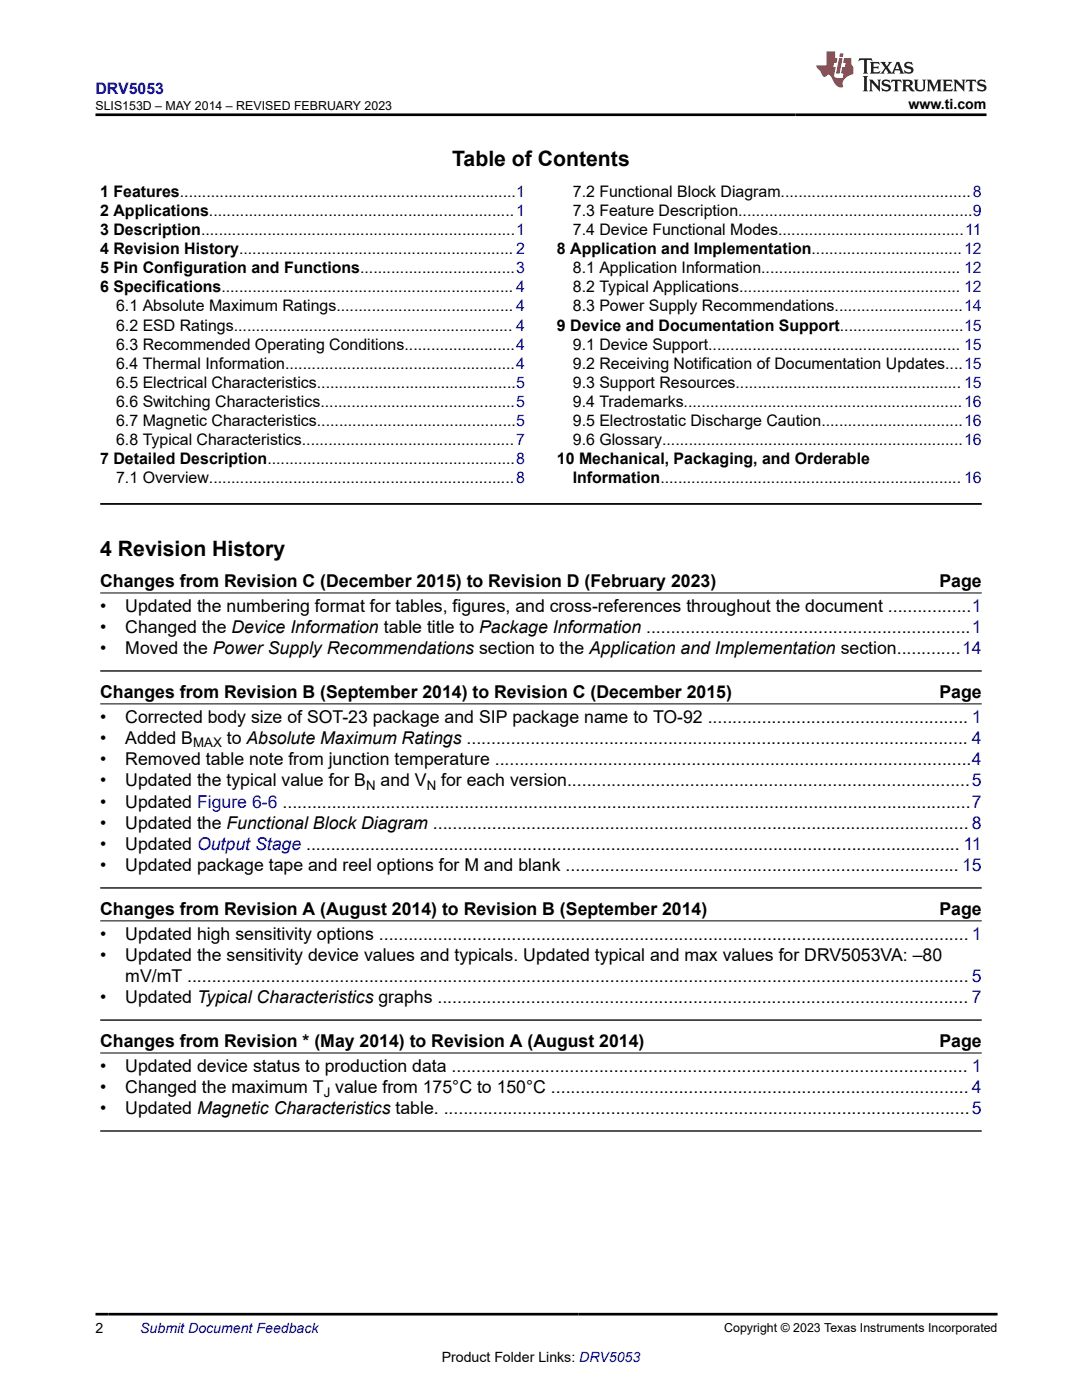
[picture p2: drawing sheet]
<svg xmlns="http://www.w3.org/2000/svg" width="216mm" height="279mm" viewBox="0 0 216 279" stroke-linecap="round" stroke-linejoin="round" font-family="sans-serif">
<defs><g id="words">
<g font-size="4.2">
<text x="90.2" y="33">Table of Contents</text>
<text x="20" y="111">4 Revision History</text>
</g>
<g font-size="3.5">
<text x="20" y="117.2">Changes from Revision C (December 2015) to Revision D (February 2023)</text>
<text x="187.5" y="117.2">Page</text>
<text x="20" y="122.1">•</text>
<text x="25" y="122.1">Updated the numbering format for tables, figures, and cross-references throughout the document .................1</text>
<text x="20" y="126.3">•</text>
<text x="20" y="130.6">•</text>
<text x="25" y="126.3">Changed the Device Information table title to Package Information ..................................................................1</text>
<text x="25" y="130.6">Moved the Power Supply Recommendations section to the Application and Implementation section.............14</text>
<text x="20" y="139.3">Changes from Revision B (September 2014) to Revision C (December 2015)</text>
<text x="187.5" y="139.3">Page</text>
<text x="20" y="144.2">•</text>
<text x="20" y="148.5">•</text>
<text x="25" y="144.2">Corrected body size of SOT-23 package and SIP package name to TO-92 ..................................................... 1</text>
<text x="25" y="148.5">Added B</text>
<text x="45.2" y="148.5">to Absolute Maximum Ratings ...................................................................................................... 4</text>
<text x="20" y="152.7">•</text>
<text x="25" y="152.7">Removed table note from junction temperature .................................................................................................4</text>
<text x="20" y="161.2">•</text>
<text x="20" y="156.9">•</text>
<text x="25" y="156.9">Updated the typical value for B</text>
<text x="25" y="161.2">Updated Figure 6-6 ............................................................................................................................................7</text>
<text x="75.9" y="156.9">and V</text>
<text x="88" y="156.9">for each version..................................................................................5</text>
<text x="20" y="165.4">•</text>
<text x="25" y="165.4">Updated the Functional Block Diagram ............................................................................................................. 8</text>
<text x="20" y="169.6">•</text>
<text x="20" y="173.9">•</text>
<text x="25" y="169.6">Updated Output Stage ..................................................................................................................................... 11</text>
<text x="25" y="173.9">Updated package tape and reel options for M and blank ................................................................................ 15</text>
<text x="20" y="182.6">Changes from Revision A (August 2014) to Revision B (September 2014)</text>
<text x="187.5" y="182.6">Page</text>
<text x="20" y="187.5">•</text>
<text x="20" y="191.8">•</text>
<text x="25" y="187.5">Updated high sensitivity options ........................................................................................................................ 1</text>
<text x="25" y="191.8">Updated the sensitivity device values and typicals. Updated typical and max values for DRV5053VA: –80</text>
<text x="25" y="196">mV/mT ............................................................................................................................................................... 5</text>
<text x="20" y="200.2">•</text>
<text x="25" y="200.2">Updated Typical Characteristics graphs ............................................................................................................ 7</text>
<text x="20" y="209">Changes from Revision * (May 2014) to Revision A (August 2014)</text>
<text x="187.5" y="209">Page</text>
<text x="20" y="213.9">•</text>
<text x="25" y="213.9">Updated device status to production data ......................................................................................................... 1</text>
<text x="20" y="218.1">•</text>
<text x="25" y="218.1">Changed the maximum T value from 175°C to 150°C ..................................................................................... 4</text>
<text x="20" y="222.4">•</text>
<text x="25" y="222.4">Updated Magnetic Characteristics table. ...........................................................................................................5</text>
</g>
<text font-size="3.2" fill="#00f" x="19" y="18.7">DRV5053</text>
<g font-size="3.2">
<text x="20" y="39.3">1 Features............................................................................1</text>
<text x="114.3" y="39.3">7.2 Functional Block Diagram...........................................8</text>
<text x="20" y="43.1">2 Applications.....................................................................1</text>
<text x="20" y="46.9">3 Description.......................................................................1</text>
<text x="114.3" y="43.1">7.3 Feature Description.....................................................9</text>
<text x="114.3" y="46.9">7.4 Device Functional Modes..........................................11</text>
<text x="20" y="50.7">4 Revision History.............................................................. 2</text>
<text x="111.1" y="50.7">8 Application and Implementation..................................12</text>
<text x="20" y="54.5">5 Pin Configuration and Functions...................................3</text>
<text x="20" y="58.3">6 Specifications.................................................................. 4</text>
<text x="114.3" y="54.5">8.1 Application Information............................................. 12</text>
<text x="114.3" y="58.3">8.2 Typical Applications.................................................. 12</text>
<text x="23.2" y="62.2">6.1 Absolute Maximum Ratings........................................ 4</text>
<text x="23.2" y="66">6.2 ESD Ratings............................................................... 4</text>
<text x="111.1" y="66">9 Device and Documentation Support............................15</text>
<text x="114.3" y="62.2">8.3 Power Supply Recommendations.............................14</text>
<text x="23.2" y="69.8">6.3 Recommended Operating Conditions.........................4</text>
<text x="114.3" y="69.8">9.1 Device Support......................................................... 15</text>
<text x="23.2" y="73.6">6.4 Thermal Information....................................................4</text>
<text x="23.2" y="77.4">6.5 Electrical Characteristics.............................................5</text>
<text x="114.3" y="73.6">9.2 Receiving Notification of Documentation Updates....15</text>
<text x="114.3" y="77.4">9.3 Support Resources................................................... 15</text>
<text x="23.2" y="81.2">6.6 Switching Characteristics............................................5</text>
<text x="114.3" y="81.2">9.4 Trademarks...............................................................16</text>
<text x="23.2" y="85">6.7 Magnetic Characteristics.............................................5</text>
<text x="23.2" y="88.8">6.8 Typical Characteristics................................................7</text>
<text x="114.3" y="85">9.5 Electrostatic Discharge Caution................................16</text>
<text x="114.3" y="88.8">9.6 Glossary....................................................................16</text>
<text x="20" y="92.6">7 Detailed Description........................................................8</text>
<text x="111.1" y="92.6">10 Mechanical, Packaging, and Orderable</text>
<text x="23.2" y="96.4">7.1 Overview.....................................................................8</text>
<text x="114.3" y="96.4">Information.................................................................... 16</text>
</g>
<g font-size="2.8">
<text x="181.3" y="21.8">www.ti.com</text>
<text x="19" y="266.1">2</text>
<text x="88.1" y="271.7">Product Folder Links: DRV5053</text>
</g>
<text font-size="2.8" fill="#00f" x="28" y="266.1">Submit Document Feedback</text>
<g font-size="2.6">
<text x="38.5" y="149.2">MAX</text>
<text x="73" y="157.6">N</text>
<text x="85.2" y="157.6">N</text>
<text x="64.6" y="218.8">J</text>
</g>
<g font-size="2.5">
<text x="19.1" y="21.9">SLIS153D – MAY 2014 – REVISED FEBRUARY 2023</text>
<text x="144.5" y="265.8">Copyright © 2023 Texas Instruments Incorporated</text>
</g>
</g></defs>
<path d="M20 100.6h175.9" fill="none" stroke="#000" stroke-width=".35"/>
<path d="M20 118.3h175.9M20 140.5h175.9M20 183.8h175.9M20 210.1h175.9" fill="none" stroke="#000" stroke-width=".2"/>
<path d="M20 133.9h175.9M20 177.2h175.9M20 203.6h175.9M20 225.7h175.9" fill="none" stroke="#000" stroke-width=".26"/>
<path d="M171.5 11.6l-.2 .6 .5-.2h.6v.1v2.2l-.2 .4h1l-.2-.4v-2.2v-.1h.5l.5 .2-.1-.6zM173.6 12.4l.2 .3v1.6l-.2 .4h1.9l.1-.6a1.08 1.08 0 0 1-1.3 .2v-.7h.6l.4 .2v-.7l-.4 .2h-.6v-.5l.2-.2a1 1 0 0 1 1 .3l-.1-.5zM175.7 12.4l.9 1.1-1 1.2h.9l-.2-.2 .5-.8 .4 .8-.2 .2h1.6l-.2-.2 .2-.5h.9l.1 .5-.1 .2h.9l-.2-.4-.8-1.9h-.5l-.9 2.1-.9-1.1 .9-1h-.8l.2 .2-.4 .6-.4-.6 .2-.2zM179 12.8l.4 1h-.7zM180.7 12.5a.65 .65 0 0 0-.2 .7 .65 .65 0 0 0 .6 .5l.6 .1 .1 .3a.79 .79 0 0 1-.7 .4 .79 .79 0 0 1-.7-.5l.1 .7 .2-.1a.93 .93 0 0 0 1.1 0 .93 .93 0 0 0 .4-.9 1.46 1.46 0 0 0-1.2-.6l-.1-.3a1.09 1.09 0 0 1 1.2 .2l-.2-.6-.1 .1-.5-.2zM172.2 15.2l.2 .4v2.2l-.2 .4h1l-.2-.4v-2.2l.2-.4zM173.4 15.9l.2 .4v1.5l-.2 .4h.8l-.3-.4 .1-1.3 1.6 1.8v-2l.2-.4h-.7l.1 .2 .1 1.1-1.2-1.3zM176.2 16a.65 .65 0 0 0-.2 .8 .65 .65 0 0 0 .6 .4l.6 .2 .1 .2a.79 .79 0 0 1-.7 .4 .79 .79 0 0 1-.7-.5l.1 .7 .2-.1a.93 .93 0 0 0 1.1 .1 .93 .93 0 0 0 .4-1 1.46 1.46 0 0 0-1.2-.5l-.1-.4a1.09 1.09 0 0 1 1.2 .2l-.1-.6-.2 .1-.5-.1zM177.9 15.9l-.1 .6a.63 .63 0 0 1 .8-.3v1.6l-.3 .4h1l-.2-.4v-1.6a.66 .66 0 0 1 .8 .3l-.1-.6zM180 15.9l.2 .4v1.5l-.2 .4h1l-.2-.2-.1-.7h.5l.1 .2a.79 .79 0 0 0 1.2 .6l-1-.9a.61 .61 0 0 0 .6-.6 .61 .61 0 0 0-.5-.7zM180.8 16.2h.1a.47 .47 0 0 1 .5 .1 .47 .47 0 0 1 .1 .5l-.1 .1-.7 .1zM182.3 15.9l.2 .2a2.27 2.27 0 0 0 .4 2 1.04 1.04 0 0 0 1.7-.7v-1.3l.2-.2h-.8l.2 .4v1.1a.6 .6 0 0 1-.6 .6 .6 .6 0 0 1-.6-.6v-1.1l.3-.4zM184.9 15.9l.2 .4v1.5l-.2 .4h.8l-.3-.4v-1.4l.9 1.9 .9-1.9v1.4l-.3 .4h1l-.2-.4v-1.5l.2-.4h-.8l-.7 1.5-.6-1.5zM188.1 15.9l.2 .4v1.5l-.2 .4h1.9l.1-.6a1.09 1.09 0 0 1-1.3 .2v-.7h.6l.4 .2v-.6l-.4 .2h-.6v-.6l.2-.1a1.01 1.01 0 0 1 1 .3l-.1-.6zM190.2 15.9l.3 .4v1.5l-.3 .4h.8l-.2-.4v-1.3l1.6 1.8v-2l.2-.4h-.7l.2 .2v1.1l-1.2-1.3zM192.8 15.9l-.1 .6a.63 .63 0 0 1 .8-.3v1.6l-.3 .4h1l-.2-.4v-1.6a.66 .66 0 0 1 .8 .3l-.1-.6zM195.2 16a.65 .65 0 0 0-.2 .8 .65 .65 0 0 0 .6 .4l.6 .2 .2 .2a.79 .79 0 0 1-.7 .4 .79 .79 0 0 1-.7-.5l.1 .7 .2-.1a.93 .93 0 0 0 1 .1 .93 .93 0 0 0 .5-1 1.46 1.46 0 0 0-1.3-.5v-.4a1.09 1.09 0 0 1 1.2 .2l-.2-.6-.2 .1-.5-.1z" fill="#231f20"/>
<path d="M164.9 10.3v2.7h-2l.1 .4 .8 1a.95 .95 0 0 0 1 .9 .59 .59 0 0 1 .5-.4 .59 .59 0 0 1 .5 .3l.4 .8a1.59 1.59 0 0 0 2.1 1.4 1.61 1.61 0 0 1 1-2.3l1-.3-.1-1.5a1.59 1.59 0 0 1-.3-1.7h-1.5l-.2 .9h.6l-.2 .9h-.5l-.2 .9v.3l.4 .1-.1 .9h-.7a.73 .73 0 0 1-1-.7l.3-1.5h-.5l.1-.9h.5l.2-.9h-.5v-1.3zM167.4 11.6l-.6 3.1h.7l.6-3.1zM167.6 10.7l-.1 .6h.7l.1-.6z" fill="#ed1c24"/>
<path d="M19 22.9h177.8M19 262.3h180" fill="none" stroke="#000" stroke-width=".53"/>
<use href="#words"/>
</svg>
